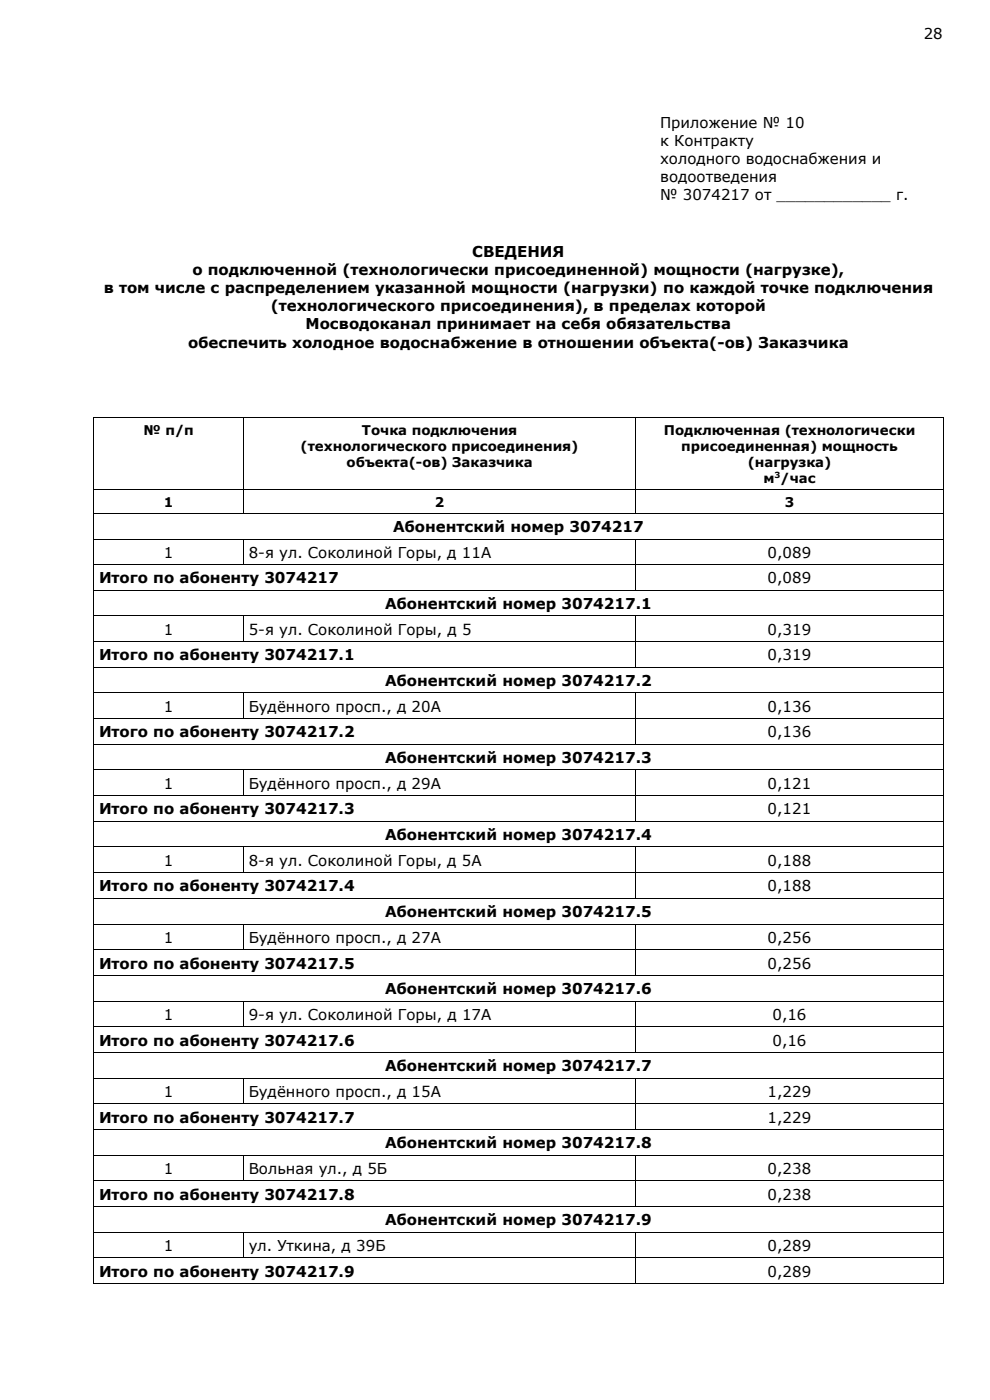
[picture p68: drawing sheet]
<svg xmlns="http://www.w3.org/2000/svg" width="210mm" height="297mm" viewBox="0 0 210 297" stroke-linecap="round" stroke-linejoin="round" font-family="sans-serif">
<defs><g id="words">
<g font-size="3.2">
<text x="196" y="8.2">28</text>
<text x="140" y="27.1">Приложение № 10</text>
<text x="140" y="31">к Контракту</text>
<text x="140" y="34.8">холодного водоснабжения и</text>
<text x="140" y="38.7">водоотведения</text>
<text x="140" y="42.5">№ 3074217 от ____________ г.</text>
<text x="40.8" y="58.3">о подключенной (технологически присоединенной) мощности (нагрузке),</text>
<text x="100.2" y="54.5">СВЕДЕНИЯ</text>
<text x="22" y="62.2">в том числе с распределением указанной мощности (нагрузки) по каждой точке подключения</text>
<text x="57.4" y="66">(технологического присоединения), в пределах которой</text>
<text x="64.8" y="69.9">Мосводоканал принимает на себя обязательства</text>
<text x="39.9" y="73.8">обеспечить холодное водоснабжение в отношении объекта(-ов) Заказчика</text>
<text x="83.4" y="112.9">Абонентский номер 3074217</text>
<text x="34.8" y="118.3">1</text>
<text x="52.8" y="118.3">8-я ул. Соколиной Горы, д 11А</text>
<text x="162.8" y="118.3">0,089</text>
<text x="21" y="123.8">Итого по абоненту 3074217</text>
<text x="162.8" y="123.8">0,089</text>
<text x="81.7" y="129.2">Абонентский номер 3074217.1</text>
<text x="34.8" y="134.7">1</text>
<text x="52.8" y="134.7">5-я ул. Соколиной Горы, д 5</text>
<text x="162.8" y="134.7">0,319</text>
<text x="21" y="140.1">Итого по абоненту 3074217.1</text>
<text x="162.8" y="140.1">0,319</text>
<text x="81.7" y="145.6">Абонентский номер 3074217.2</text>
<text x="34.8" y="151">1</text>
<text x="52.8" y="151">Будённого просп., д 20А</text>
<text x="162.8" y="151">0,136</text>
<text x="21" y="156.4">Итого по абоненту 3074217.2</text>
<text x="81.7" y="161.9">Абонентский номер 3074217.3</text>
<text x="162.8" y="156.4">0,136</text>
<text x="34.8" y="167.4">1</text>
<text x="52.8" y="167.4">Будённого просп., д 29А</text>
<text x="162.8" y="167.4">0,121</text>
<text x="21" y="172.8">Итого по абоненту 3074217.3</text>
<text x="162.8" y="172.8">0,121</text>
<text x="81.7" y="178.2">Абонентский номер 3074217.4</text>
<text x="34.8" y="183.7">1</text>
<text x="52.8" y="183.7">8-я ул. Соколиной Горы, д 5А</text>
<text x="162.8" y="183.7">0,188</text>
<text x="21" y="189.1">Итого по абоненту 3074217.4</text>
<text x="162.8" y="189.1">0,188</text>
<text x="81.7" y="194.6">Абонентский номер 3074217.5</text>
<text x="34.8" y="200">1</text>
<text x="52.8" y="200">Будённого просп., д 27А</text>
<text x="162.8" y="200">0,256</text>
<text x="21" y="205.5">Итого по абоненту 3074217.5</text>
<text x="162.8" y="205.5">0,256</text>
<text x="81.7" y="210.9">Абонентский номер 3074217.6</text>
<text x="21" y="221.8">Итого по абоненту 3074217.6</text>
<text x="34.8" y="216.3">1</text>
<text x="52.8" y="216.3">9-я ул. Соколиной Горы, д 17А</text>
<text x="163.9" y="216.3">0,16</text>
<text x="163.9" y="221.8">0,16</text>
<text x="81.7" y="227.3">Абонентский номер 3074217.7</text>
<text x="34.8" y="232.7">1</text>
<text x="52.8" y="232.7">Будённого просп., д 15А</text>
<text x="162.8" y="232.7">1,229</text>
<text x="21" y="238.2">Итого по абоненту 3074217.7</text>
<text x="162.8" y="238.2">1,229</text>
<text x="81.7" y="243.6">Абонентский номер 3074217.8</text>
<text x="34.8" y="249">1</text>
<text x="52.8" y="249">Вольная ул., д 5Б</text>
<text x="162.8" y="249">0,238</text>
<text x="21" y="254.5">Итого по абоненту 3074217.8</text>
<text x="162.8" y="254.5">0,238</text>
<text x="81.7" y="260">Абонентский номер 3074217.9</text>
<text x="34.8" y="265.4">1</text>
<text x="52.8" y="265.4">ул. Уткина, д 39Б</text>
<text x="162.8" y="265.4">0,289</text>
<text x="21" y="270.8">Итого по абоненту 3074217.9</text>
<text x="162.8" y="270.8">0,289</text>
</g>
<g font-size="2.8">
<text x="30.4" y="92.2">№ п/п</text>
<text x="63.8" y="95.7">(технологического присоединения)</text>
<text x="76.8" y="92.2">Точка подключения</text>
<text x="140.8" y="92.2">Подключенная (технологически</text>
<text x="144.5" y="95.7">присоединенная) мощность</text>
<text x="73.5" y="99.1">объекта(-ов) Заказчика</text>
<text x="158.6" y="99.1">(нагрузка)</text>
<text x="34.8" y="107.5">1</text>
<text x="92.2" y="107.5">2</text>
<text x="162" y="102.5">м /час</text>
<text x="166.5" y="107.5">3</text>
</g>
<text font-size="1.8" x="164.3" y="101.4">3</text>
</g></defs>
<g fill="#000">
<path d="M19.8 88.5h.2v.2h-.2z" fill-rule="evenodd"/>
<path d="M19.8 88.5h.2v.2h-.2z" fill-rule="evenodd"/>
<path d="M51.6 88.5h.1v.2h-.1z" fill-rule="evenodd"/>
<path d="M134.7 88.5h.2v.2h-.2z" fill-rule="evenodd"/>
<path d="M200 88.5h.2v.2h-.2z" fill-rule="evenodd"/>
<path d="M200 88.5h.2v.2h-.2z" fill-rule="evenodd"/>
<path d="M19.8 103.8h.2v.1h-.2z" fill-rule="evenodd"/>
<path d="M19.8 108.8h.2v.2h-.2z" fill-rule="evenodd"/>
<path d="M19.8 114.3h.2v.1h-.2z" fill-rule="evenodd"/>
<path d="M19.8 119.7h.2v.2h-.2z" fill-rule="evenodd"/>
<path d="M51.6 103.8h.1v.1h-.1z" fill-rule="evenodd"/>
<path d="M51.6 108.8h.1v.2h-.1z" fill-rule="evenodd"/>
<path d="M51.6 114.3h.1v.1h-.1z" fill-rule="evenodd"/>
<path d="M51.6 119.7h.1v.2h-.1z" fill-rule="evenodd"/>
<path d="M134.7 103.8h.2v.1h-.2z" fill-rule="evenodd"/>
<path d="M134.7 108.8h.2v.2h-.2z" fill-rule="evenodd"/>
<path d="M134.7 114.3h.2v.1h-.2z" fill-rule="evenodd"/>
<path d="M134.7 119.7h.2v.2h-.2z" fill-rule="evenodd"/>
<path d="M200 103.8h.2v.1h-.2z" fill-rule="evenodd"/>
<path d="M200 108.8h.2v.2h-.2z" fill-rule="evenodd"/>
<path d="M200 114.3h.2v.1h-.2z" fill-rule="evenodd"/>
<path d="M200 119.7h.2v.2h-.2z" fill-rule="evenodd"/>
<path d="M19.8 125.2h.2v.1h-.2z" fill-rule="evenodd"/>
<path d="M19.8 130.6h.2v.1h-.2z" fill-rule="evenodd"/>
<path d="M19.8 136h.2v.2h-.2z" fill-rule="evenodd"/>
<path d="M51.6 130.6h.1v.1h-.1z" fill-rule="evenodd"/>
<path d="M51.6 136h.1v.2h-.1z" fill-rule="evenodd"/>
<path d="M134.7 125.2h.2v.1h-.2z" fill-rule="evenodd"/>
<path d="M134.7 130.6h.2v.1h-.2z" fill-rule="evenodd"/>
<path d="M134.7 136h.2v.2h-.2z" fill-rule="evenodd"/>
<path d="M200 125.2h.2v.1h-.2z" fill-rule="evenodd"/>
<path d="M200 130.6h.2v.1h-.2z" fill-rule="evenodd"/>
<path d="M200 136h.2v.2h-.2z" fill-rule="evenodd"/>
<path d="M19.8 141.5h.2v.2h-.2z" fill-rule="evenodd"/>
<path d="M19.8 146.9h.2v.2h-.2z" fill-rule="evenodd"/>
<path d="M19.8 152.4h.2v.1h-.2z" fill-rule="evenodd"/>
<path d="M19.8 157.8h.2v.2h-.2z" fill-rule="evenodd"/>
<path d="M51.6 146.9h.1v.2h-.1z" fill-rule="evenodd"/>
<path d="M51.6 152.4h.1v.1h-.1z" fill-rule="evenodd"/>
<path d="M134.7 141.5h.2v.2h-.2z" fill-rule="evenodd"/>
<path d="M134.7 146.9h.2v.2h-.2z" fill-rule="evenodd"/>
<path d="M134.7 152.4h.2v.1h-.2z" fill-rule="evenodd"/>
<path d="M134.7 157.8h.2v.2h-.2z" fill-rule="evenodd"/>
<path d="M200 141.5h.2v.2h-.2z" fill-rule="evenodd"/>
<path d="M200 146.9h.2v.2h-.2z" fill-rule="evenodd"/>
<path d="M200 152.4h.2v.1h-.2z" fill-rule="evenodd"/>
<path d="M200 157.8h.2v.2h-.2z" fill-rule="evenodd"/>
<path d="M19.8 163.3h.2v.1h-.2z" fill-rule="evenodd"/>
<path d="M19.8 168.7h.2v.2h-.2z" fill-rule="evenodd"/>
<path d="M19.8 174.2h.2v.2h-.2z" fill-rule="evenodd"/>
<path d="M19.8 179.6h.2v.2h-.2z" fill-rule="evenodd"/>
<path d="M51.6 163.3h.1v.1h-.1z" fill-rule="evenodd"/>
<path d="M51.6 168.7h.1v.2h-.1z" fill-rule="evenodd"/>
<path d="M51.6 179.6h.1v.2h-.1z" fill-rule="evenodd"/>
<path d="M134.7 163.3h.2v.1h-.2z" fill-rule="evenodd"/>
<path d="M134.7 168.7h.2v.2h-.2z" fill-rule="evenodd"/>
<path d="M134.7 174.2h.2v.2h-.2z" fill-rule="evenodd"/>
<path d="M134.7 179.6h.2v.2h-.2z" fill-rule="evenodd"/>
<path d="M200 163.3h.2v.1h-.2z" fill-rule="evenodd"/>
<path d="M200 168.7h.2v.2h-.2z" fill-rule="evenodd"/>
<path d="M200 174.2h.2v.2h-.2z" fill-rule="evenodd"/>
<path d="M200 179.6h.2v.2h-.2z" fill-rule="evenodd"/>
<path d="M19.8 185.1h.2v.1h-.2z" fill-rule="evenodd"/>
<path d="M19.8 190.5h.2v.2h-.2z" fill-rule="evenodd"/>
<path d="M19.8 195.9h.2v.2h-.2z" fill-rule="evenodd"/>
<path d="M51.6 185.1h.1v.1h-.1z" fill-rule="evenodd"/>
<path d="M51.6 195.9h.1v.2h-.1z" fill-rule="evenodd"/>
<path d="M134.7 185.1h.2v.1h-.2z" fill-rule="evenodd"/>
<path d="M134.7 190.5h.2v.2h-.2z" fill-rule="evenodd"/>
<path d="M134.7 195.9h.2v.2h-.2z" fill-rule="evenodd"/>
<path d="M200 185.1h.2v.1h-.2z" fill-rule="evenodd"/>
<path d="M200 190.5h.2v.2h-.2z" fill-rule="evenodd"/>
<path d="M200 195.9h.2v.2h-.2z" fill-rule="evenodd"/>
<path d="M19.8 201.4h.2v.2h-.2z" fill-rule="evenodd"/>
<path d="M19.8 206.9h.2v.1h-.2z" fill-rule="evenodd"/>
<path d="M19.8 212.3h.2v.2h-.2z" fill-rule="evenodd"/>
<path d="M19.8 217.7h.2v.2h-.2z" fill-rule="evenodd"/>
<path d="M51.6 201.4h.1v.2h-.1z" fill-rule="evenodd"/>
<path d="M51.6 212.3h.1v.2h-.1z" fill-rule="evenodd"/>
<path d="M51.6 217.7h.1v.2h-.1z" fill-rule="evenodd"/>
<path d="M134.7 201.4h.2v.2h-.2z" fill-rule="evenodd"/>
<path d="M134.7 206.9h.2v.1h-.2z" fill-rule="evenodd"/>
<path d="M134.7 212.3h.2v.2h-.2z" fill-rule="evenodd"/>
<path d="M134.7 217.7h.2v.2h-.2z" fill-rule="evenodd"/>
<path d="M200 201.4h.2v.2h-.2z" fill-rule="evenodd"/>
<path d="M200 206.9h.2v.1h-.2z" fill-rule="evenodd"/>
<path d="M200 212.3h.2v.2h-.2z" fill-rule="evenodd"/>
<path d="M200 217.7h.2v.2h-.2z" fill-rule="evenodd"/>
<path d="M19.8 223.2h.2v.2h-.2z" fill-rule="evenodd"/>
<path d="M19.8 228.6h.2v.2h-.2z" fill-rule="evenodd"/>
<path d="M19.8 234.1h.2v.2h-.2z" fill-rule="evenodd"/>
<path d="M19.8 239.5h.2v.2h-.2z" fill-rule="evenodd"/>
<path d="M51.6 228.6h.1v.2h-.1z" fill-rule="evenodd"/>
<path d="M51.6 234.1h.1v.2h-.1z" fill-rule="evenodd"/>
<path d="M134.7 223.2h.2v.2h-.2z" fill-rule="evenodd"/>
<path d="M134.7 228.6h.2v.2h-.2z" fill-rule="evenodd"/>
<path d="M134.7 234.1h.2v.2h-.2z" fill-rule="evenodd"/>
<path d="M134.7 239.5h.2v.2h-.2z" fill-rule="evenodd"/>
<path d="M200 223.2h.2v.2h-.2z" fill-rule="evenodd"/>
<path d="M200 228.6h.2v.2h-.2z" fill-rule="evenodd"/>
<path d="M200 234.1h.2v.2h-.2z" fill-rule="evenodd"/>
<path d="M200 239.5h.2v.2h-.2z" fill-rule="evenodd"/>
<path d="M19.8 245h.2v.1h-.2z" fill-rule="evenodd"/>
<path d="M19.8 250.4h.2v.2h-.2z" fill-rule="evenodd"/>
<path d="M19.8 255.9h.2v.1h-.2z" fill-rule="evenodd"/>
<path d="M51.6 245h.1v.1h-.1z" fill-rule="evenodd"/>
<path d="M51.6 250.4h.1v.2h-.1z" fill-rule="evenodd"/>
<path d="M134.7 245h.2v.1h-.2z" fill-rule="evenodd"/>
<path d="M134.7 250.4h.2v.2h-.2z" fill-rule="evenodd"/>
<path d="M134.7 255.9h.2v.1h-.2z" fill-rule="evenodd"/>
<path d="M200 245h.2v.1h-.2z" fill-rule="evenodd"/>
<path d="M200 250.4h.2v.2h-.2z" fill-rule="evenodd"/>
<path d="M200 255.9h.2v.1h-.2z" fill-rule="evenodd"/>
<path d="M19.8 261.3h.2v.2h-.2z" fill-rule="evenodd"/>
<path d="M19.8 266.8h.2v.1h-.2z" fill-rule="evenodd"/>
<path d="M19.8 272.2h.2v.2h-.2z" fill-rule="evenodd"/>
<path d="M19.8 272.2h.2v.2h-.2z" fill-rule="evenodd"/>
<path d="M51.6 261.3h.1v.2h-.1z" fill-rule="evenodd"/>
<path d="M51.6 266.8h.1v.1h-.1z" fill-rule="evenodd"/>
<path d="M134.7 261.3h.2v.2h-.2z" fill-rule="evenodd"/>
<path d="M134.7 266.8h.2v.1h-.2z" fill-rule="evenodd"/>
<path d="M134.7 272.2h.2v.2h-.2z" fill-rule="evenodd"/>
<path d="M200 261.3h.2v.2h-.2z" fill-rule="evenodd"/>
<path d="M200 266.8h.2v.1h-.2z" fill-rule="evenodd"/>
<path d="M200 272.2h.2v.2h-.2z" fill-rule="evenodd"/>
<path d="M200 272.2h.2v.2h-.2z" fill-rule="evenodd"/>
</g>
<g fill="none" stroke="#000" stroke-width=".21">
<path d="M19.9 88.7v15.1M20 88.6h31.6M51.7 88.7v15.1M51.7 88.6h83M134.8 88.7v15.1M134.9 88.6h65.1M200.1 88.7v15.1M19.9 103.9v4.9M19.9 109v5.3M19.9 114.4v5.3M19.9 119.9v5.3M20 103.9h31.6"/>
<path d="M20 108.9h31.6M20 114.4h31.6M20 119.8h31.6M51.7 103.9v4.9M51.7 114.4v5.3M51.7 103.9h83M51.7 108.9h83M51.7 114.4h83M51.7 119.8h83M134.8 103.9v4.9M134.8 114.4v5.3M134.8 119.9v5.3"/>
<path d="M134.9 103.9h65.1M134.9 108.9h65.1M134.9 114.4h65.1M134.9 119.8h65.1M200.1 103.9v4.9M200.1 109v5.3M200.1 114.4v5.3M200.1 119.9v5.3M19.9 125.3v5.3M19.9 130.7v5.3M19.9 136.2v5.3M20 125.2h114.7"/>
<path d="M20 130.7h31.6M20 136.1h31.6M51.7 130.7v5.3M51.7 130.7h83M51.7 136.1h83M134.8 130.7v5.3M134.8 136.2v5.3M134.9 125.2h65.1M134.9 130.7h65.1M134.9 136.1h65.1M200.1 125.3v5.3M200.1 130.7v5.3"/>
<path d="M200.1 136.2v5.3M19.9 141.7v5.2M19.9 147.1v5.3M19.9 152.5v5.3M19.9 158v5.3M20 141.6h114.7M20 147h31.6M20 152.5h31.6M20 157.9h114.7M51.7 147.1v5.3M51.7 147h83M51.7 152.5h83"/>
<path d="M134.8 147.1v5.3M134.8 152.5v5.3M134.9 141.6h65.1M134.9 147h65.1M134.9 152.5h65.1M134.9 157.9h65.1M200.1 141.7v5.2M200.1 147.1v5.3M200.1 152.5v5.3M200.1 158v5.3M19.9 163.4v5.3M19.9 168.9v5.3"/>
<path d="M19.9 174.4v5.2M19.9 179.8v5.3M20 163.3h31.6M20 168.8h31.6M20 174.3h114.7M20 179.7h31.6M51.7 163.4v5.3M51.7 179.8v5.3M51.7 163.3h83M51.7 168.8h83M51.7 179.7h83M134.8 163.4v5.3"/>
<path d="M134.8 168.9v5.3M134.8 179.8v5.3M134.9 163.3h65.1M134.9 168.8h65.1M134.9 174.3h65.1M134.9 179.7h65.1M200.1 163.4v5.3M200.1 168.9v5.3M200.1 174.4v5.2M200.1 179.8v5.3M19.9 185.2v5.3M19.9 190.7v5.2"/>
<path d="M19.9 196.1v5.3M20 185.1h31.6M20 190.6h114.7M20 196h31.6M51.7 196.1v5.3M51.7 185.1h83M51.7 196h83M134.8 185.2v5.3M134.8 196.1v5.3M134.9 185.1h65.1M134.9 190.6h65.1M134.9 196h65.1"/>
<path d="M200.1 185.2v5.3M200.1 190.7v5.2M200.1 196.1v5.3M19.9 201.6v5.3M19.9 207v5.3M19.9 212.5v5.2M19.9 217.9v5.3M20 201.5h31.6M20 207h114.7M20 212.4h31.6M20 217.8h31.6M51.7 212.5v5.2"/>
<path d="M51.7 201.5h83M51.7 212.4h83M51.7 217.8h83M134.8 201.6v5.3M134.8 212.5v5.2M134.8 217.9v5.3M134.9 201.5h65.1M134.9 207h65.1M134.9 212.4h65.1M134.9 217.8h65.1M200.1 201.6v5.3M200.1 207v5.3"/>
<path d="M200.1 212.5v5.2M200.1 217.9v5.3M19.9 223.4v5.2M19.9 228.8v5.3M19.9 234.3v5.2M19.9 239.7v5.3M20 223.3h114.7M20 228.7h31.6M20 234.2h31.6M20 239.6h114.7M51.7 228.8v5.3M51.7 228.7h83"/>
<path d="M51.7 234.2h83M134.8 228.8v5.3M134.8 234.3v5.2M134.9 223.3h65.1M134.9 228.7h65.1M134.9 234.2h65.1M134.9 239.6h65.1M200.1 223.4v5.2M200.1 228.8v5.3M200.1 234.3v5.2M200.1 239.7v5.3M19.9 245.1v5.3"/>
<path d="M19.9 250.6v5.3M19.9 256v5.3M20 245.1h31.6M20 250.5h31.6M20 255.9h114.7M51.7 245.1v5.3M51.7 245.1h83M51.7 250.5h83M134.8 245.1v5.3M134.8 250.6v5.3M134.9 245.1h65.1M134.9 250.5h65.1"/>
<path d="M134.9 255.9h65.1M200.1 245.1v5.3M200.1 250.6v5.3M200.1 256v5.3M19.9 261.5v5.3M19.9 266.9v5.3M20 261.4h31.6M20 266.9h31.6M20 272.3h114.7M51.7 261.5v5.3M51.7 261.4h83M51.7 266.9h83"/>
<path d="M134.8 261.5v5.3M134.8 266.9v5.3M134.9 261.4h65.1M134.9 266.9h65.1M134.9 272.3h65.1M200.1 261.5v5.3M200.1 266.9v5.3"/>
</g>
<use href="#words"/>
</svg>
